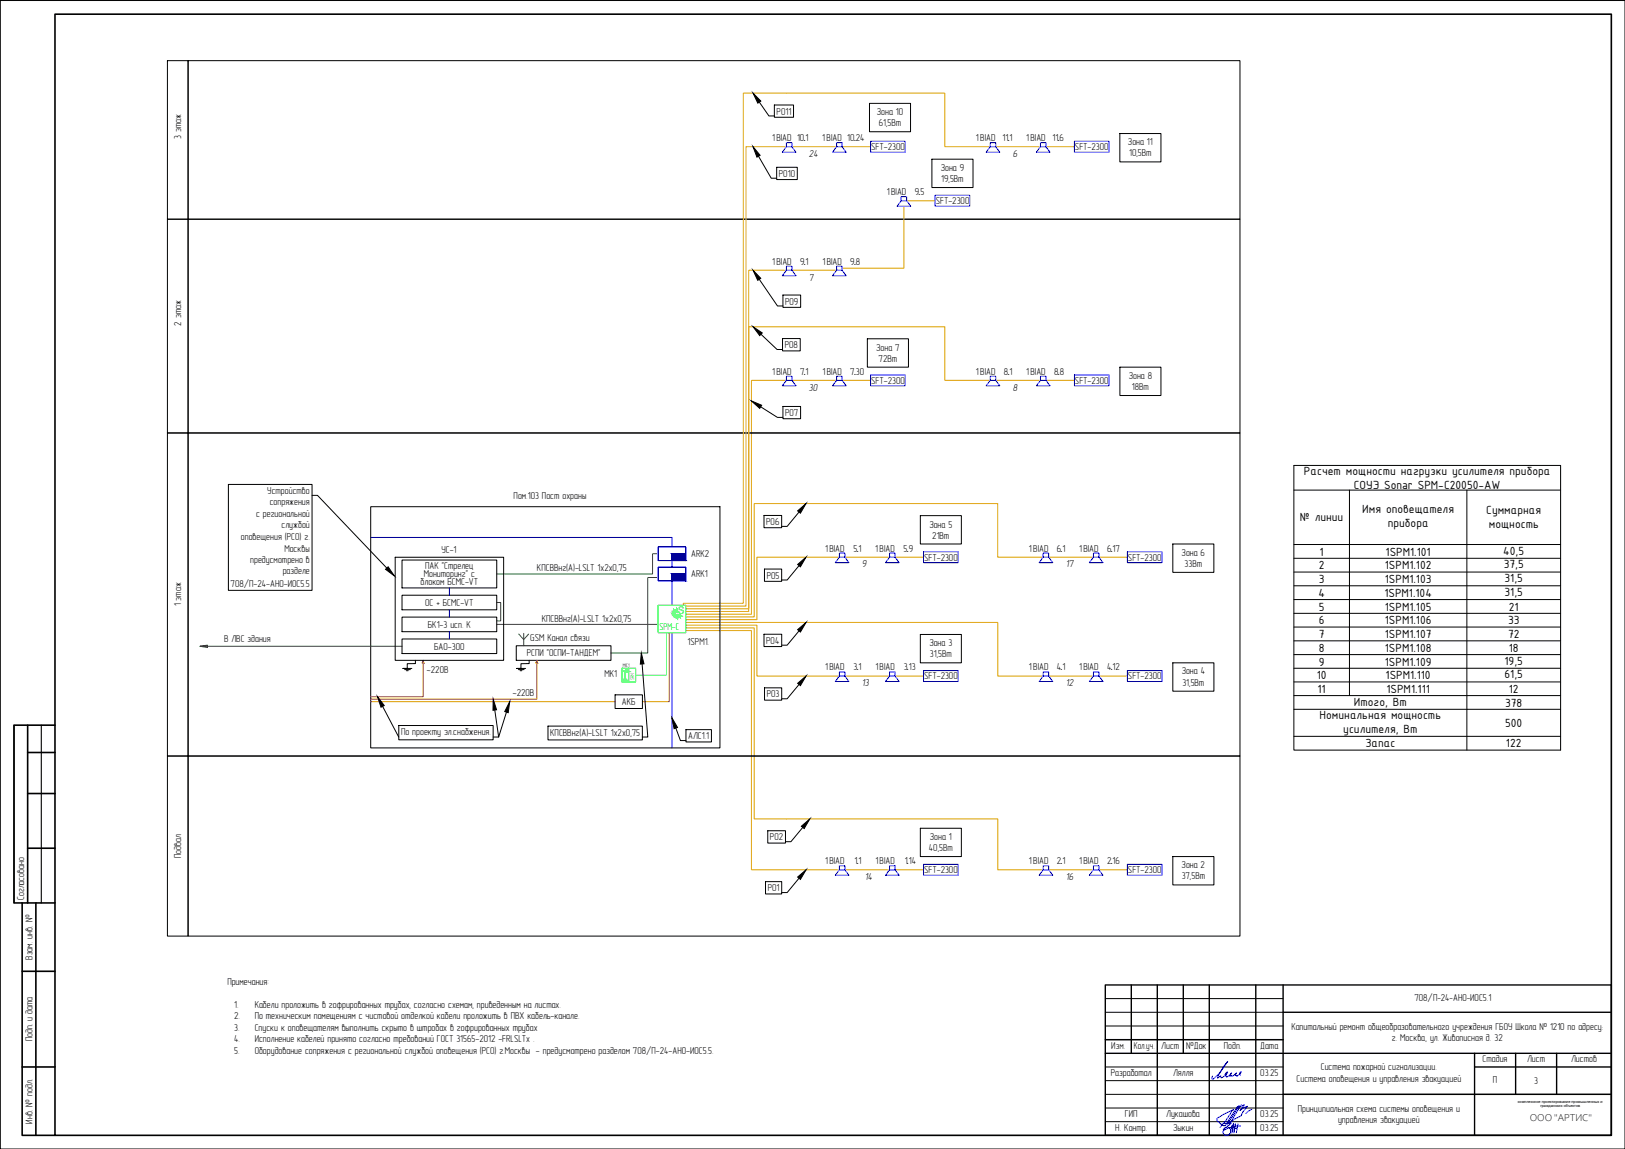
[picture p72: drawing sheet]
<svg xmlns="http://www.w3.org/2000/svg" width="594mm" height="420mm" viewBox="0 0 594 420" stroke-linecap="round" stroke-linejoin="round" font-family="sans-serif">
<defs><g id="words">
<g font-size="4.7">
<text x="476.7" y="173.7">Расчет мощности нагрузки усилителя прибора</text>
<text x="494.9" y="178.7">СОУЭ Sonar SPM-С20050-AW</text>
<text x="475.2" y="190.7">№ линии</text>
<text x="498" y="187.7">Имя оповещателя</text>
<text x="543.4" y="187.9">Суммарная</text>
<text x="507.3" y="192.7">прибора</text>
<text x="544.3" y="192.9">мощность</text>
<text x="482.4" y="203.1">1</text>
<text x="506.6" y="203.1">1SPM1.101</text>
<text x="549.6" y="202.8">40,5</text>
<text x="482.1" y="208.2">2</text>
<text x="506.3" y="208.2">1SPM1.102</text>
<text x="549.7" y="207.9">37,5</text>
<text x="482.1" y="213.2">3</text>
<text x="506.3" y="213.2">1SPM1.103</text>
<text x="550" y="212.9">31,5</text>
<text x="482" y="218.2">4</text>
<text x="506.1" y="218.2">1SPM1.104</text>
<text x="550" y="217.9">31,5</text>
<text x="482.1" y="223.3">5</text>
<text x="506.3" y="223.3">1SPM1.105</text>
<text x="551.6" y="223.3">21</text>
<text x="482.1" y="228.3">6</text>
<text x="482.1" y="233.3">7</text>
<text x="506.3" y="228.3">1SPM1.106</text>
<text x="506.3" y="233.3">1SPM1.107</text>
<text x="551.3" y="228.3">33</text>
<text x="551.3" y="233.3">72</text>
<text x="482.1" y="238.4">8</text>
<text x="506.3" y="238.4">1SPM1.108</text>
<text x="551.6" y="238.4">18</text>
<text x="482.1" y="243.4">9</text>
<text x="506.3" y="243.4">1SPM1.109</text>
<text x="550" y="243.1">19,5</text>
<text x="481.4" y="248.4">10</text>
<text x="506.6" y="248.4">1SPM1.110</text>
<text x="550" y="248.1">61,5</text>
<text x="481.7" y="253.4">11</text>
<text x="506.8" y="253.4">1SPM1.111</text>
<text x="551.6" y="253.4">12</text>
<text x="482.4" y="262.9">Номинальная мощность</text>
<text x="495" y="258.1">Итого, Вт</text>
<text x="550.3" y="258.4">378</text>
<text x="491.1" y="267.9">усилителя, Вт</text>
<text x="550.3" y="265.8">500</text>
<text x="499.2" y="273.3">Запас</text>
<text x="550.6" y="273.3">122</text>
</g>
<text font-size="3.8" fill="#0f0" x="247.9" y="224.6">S</text>
<text font-size="3.8" x="559.2" y="410">ООО &quot;АРТИС&quot;</text>
<g font-size="3.7">
<text x="283.9" y="41.9">РО11</text>
<text x="320.6" y="42">Зона 10</text>
<text x="321.3" y="46.1">61,5Вт</text>
<text x="66.2" y="50.9" transform="rotate(-90 66.2 50.9)">3 этаж</text>
<text x="282.3" y="51.6">1BIAD 101</text>
<text x="293.7" y="51.6">.</text>
<text x="300.6" y="51.6">1BIAD 1024</text>
<text x="312.1" y="51.6">.</text>
<text x="356.8" y="51.6">1BIAD 111</text>
<text x="368.3" y="51.6">.</text>
<text x="375.2" y="51.6">1BIAD 116</text>
<text x="386.6" y="51.6">.</text>
<text x="412.4" y="53">Зона 11</text>
<text x="295.8" y="57.4">24</text>
<text x="318.5" y="54.9">SFT-2300</text>
<text x="370.3" y="57.4">6</text>
<text x="393" y="54.9">SFT-2300</text>
<text x="412.8" y="57.2">10,5Вт</text>
<text x="284.8" y="64.7">РО10</text>
<text x="343.9" y="62.4">Зона 9</text>
<text x="324.2" y="71.4">1BIAD</text>
<text x="334.4" y="71.4">95</text>
<text x="335.7" y="71.4">.</text>
<text x="344.1" y="66.5">19,5Вт</text>
<text x="342.1" y="74.7">SFT-2300</text>
<text x="282.3" y="96.8">1BIAD</text>
<text x="292.5" y="96.8">91</text>
<text x="293.7" y="96.8">.</text>
<text x="300.6" y="96.8">1BIAD</text>
<text x="310.8" y="96.8">98</text>
<text x="312.1" y="96.8">.</text>
<text x="295.8" y="102.6">7</text>
<text x="287.1" y="111.4">РО9</text>
<text x="66.2" y="119.1" transform="rotate(-90 66.2 119.1)">2 этаж</text>
<text x="286.9" y="127.3">РО8</text>
<text x="320.3" y="128.2">Зона 7</text>
<text x="282.3" y="137">1BIAD</text>
<text x="292.5" y="137">71</text>
<text x="293.7" y="137">.</text>
<text x="300.6" y="137">1BIAD</text>
<text x="310.8" y="137">730</text>
<text x="312.1" y="137">.</text>
<text x="321.2" y="132.4">72Вт</text>
<text x="356.8" y="137">1BIAD</text>
<text x="367" y="137">81</text>
<text x="368.3" y="137">.</text>
<text x="375.2" y="137">1BIAD</text>
<text x="385.4" y="137">88</text>
<text x="386.6" y="137">.</text>
<text x="295.8" y="142.8">30</text>
<text x="318.5" y="140.3">SFT-2300</text>
<text x="370.3" y="142.8">8</text>
<text x="393" y="140.3">SFT-2300</text>
<text x="412.6" y="138.6">Зона 8</text>
<text x="413.8" y="142.8">18Вт</text>
<text x="287.1" y="152.1">РО7</text>
<text x="97.7" y="180.6">Устройство</text>
<text x="98.6" y="184.8">сопряжения</text>
<text x="187.8" y="182.6">Пом.103 Пост охраны</text>
<text x="93.6" y="189">с региональной</text>
<text x="280.1" y="192">РО6</text>
<text x="88.1" y="197.5">оповещения (РСО) г.</text>
<text x="102.9" y="193.1">службой</text>
<text x="339.8" y="192.9">Зона 5</text>
<text x="340.8" y="197.1">21Вт</text>
<text x="104" y="201.7">Москвы</text>
<text x="161.4" y="202.3">УС-1</text>
<text x="252.7" y="203.7">ARK2</text>
<text x="301.6" y="201.7">1BIAD</text>
<text x="312" y="201.7">51</text>
<text x="313.1" y="201.7">.</text>
<text x="320" y="201.7">1BIAD</text>
<text x="330.4" y="201.7">59</text>
<text x="331.5" y="201.7">.</text>
<text x="376.2" y="201.7">1BIAD</text>
<text x="386.4" y="201.7">61</text>
<text x="387.6" y="201.7">.</text>
<text x="394.5" y="201.7">1BIAD</text>
<text x="404.7" y="201.7">617</text>
<text x="406" y="201.7">.</text>
<text x="432" y="203.3">Зона 6</text>
<text x="91.5" y="205.8">предусмотрено в</text>
<text x="103.3" y="210">разделе</text>
<text x="155.5" y="208.2">ПАК &quot;Стрелец</text>
<text x="196.3" y="208.9">КПСВВнг(А)-LSLT 1х2х0,75</text>
<text x="315.1" y="207.5">9</text>
<text x="337.8" y="205">SFT-2300</text>
<text x="389.6" y="207.5">17</text>
<text x="412.4" y="205">SFT-2300</text>
<text x="433.1" y="207.5">33Вт</text>
<text x="84.3" y="214.5">708/П-24-АНО-ИОС5.5</text>
<text x="153.8" y="214.1">блоком БСМС-VT</text>
<text x="154.9" y="211.1">Мониторинг&quot; с</text>
<text x="252.7" y="211.1">ARK1</text>
<text x="280.3" y="211.6">РО5</text>
<text x="66.2" y="221.8" transform="rotate(-90 66.2 221.8)">1 этаж</text>
<text x="155.5" y="221.6">ОС + БСМС-VT</text>
<text x="198" y="227.4">КПСВВнг(А)-LSLT 1х2х0,75</text>
<text x="156.4" y="229.6">БК1-3 исп. К</text>
<text x="81.9" y="234.9">В ЛВС здания</text>
<text x="158.8" y="237.6">БАО-300</text>
<text x="192.6" y="240">РСПИ &quot;ОСПИ-ТАНДЕМ&quot;</text>
<text x="193.9" y="234.3">GSM Канал связи</text>
<text x="251.4" y="235.8">1SPМ1.</text>
<text x="280.1" y="235.4">РО4</text>
<text x="339.8" y="236.2">Зона 3</text>
<text x="301.6" y="245.1">1BIAD</text>
<text x="312" y="245.1">31</text>
<text x="313.1" y="245.1">.</text>
<text x="320" y="245.1">1BIAD</text>
<text x="330.4" y="245.1">313</text>
<text x="331.5" y="245.1">.</text>
<text x="339.9" y="240.3">31,5Вт</text>
<text x="376.2" y="245.1">1BIAD</text>
<text x="386.4" y="245.1">41</text>
<text x="387.6" y="245.1">.</text>
<text x="394.5" y="245.1">1BIAD</text>
<text x="404.7" y="245.1">412</text>
<text x="406" y="245.1">.</text>
<text x="155.9" y="246">~220В</text>
<text x="221" y="247.7">МК1</text>
<text x="315.1" y="251">13</text>
<text x="337.8" y="248.5">SFT-2300</text>
<text x="389.6" y="251">12</text>
<text x="412.4" y="248.5">SFT-2300</text>
<text x="432" y="246.5">Зона 4</text>
<text x="432.3" y="250.7">31,5Вт</text>
<text x="187.3" y="254.7">~220В</text>
<text x="227.4" y="257.8">АКБ</text>
<text x="280.3" y="255">РО3</text>
<text x="146.6" y="268.8">По проекту эл.снабжения.</text>
<text x="201.2" y="269.2">КПСВВнг(А)-LSLT 1х2х0,75</text>
<text x="251.6" y="270.3">АЛС1.1</text>
<text x="281.5" y="307.3">РО2</text>
<text x="339.6" y="311.2">40,5Вт</text>
<text x="339.9" y="307">Зона 1</text>
<text x="66.2" y="313.8" transform="rotate(-90 66.2 313.8)">Подвал</text>
<text x="301.6" y="316">1BIAD</text>
<text x="312.4" y="316">11</text>
<text x="313.1" y="316">.</text>
<text x="320" y="316">1BIAD</text>
<text x="330.7" y="316">114</text>
<text x="331.5" y="316">.</text>
<text x="376.2" y="316">1BIAD</text>
<text x="386.4" y="316">21</text>
<text x="387.6" y="316">.</text>
<text x="394.5" y="316">1BIAD</text>
<text x="404.7" y="316">216</text>
<text x="406" y="316">.</text>
<text x="432" y="317.4">Зона 2</text>
<text x="316.1" y="321.8">14</text>
<text x="337.8" y="319.3">SFT-2300</text>
<text x="389.6" y="321.8">16</text>
<text x="412.4" y="319.3">SFT-2300</text>
<text x="432" y="321.6">37,5Вт</text>
<text x="8.9" y="329.2" transform="rotate(-90 8.9 329.2)">Согласовано</text>
<text x="280.7" y="325.9">РО1</text>
<text x="11.9" y="350.9" transform="rotate(-90 11.9 350.9)">Взам. инв. №</text>
<text x="83.1" y="360.2">Примечания:</text>
<text x="85.6" y="368.5">1.</text>
<text x="93.1" y="368.5">Кабели проложить в гофрированных трубах, согласно схемам, приведенным на листах.</text>
<text x="517.1" y="366.2">708/П-24-АНО-ИОС5.1</text>
<text x="85.6" y="372.7">2.</text>
<text x="85.6" y="376.8">3.</text>
<text x="93.1" y="372.7">По техническим помещениям с чистовой отделкой кабели проложить в ПВХ кабель-канале.</text>
<text x="93.1" y="376.8">Спуски к оповещателям выполнить скрыто в штробах в гофрированных трубах</text>
<text x="472.1" y="376.6">Капитальный ремонт общеобразовательного учреждения ГБОУ Школа Ҹ 1210 по адресу:</text>
<text x="11.8" y="380.8" transform="rotate(-90 11.8 380.8)">Подп. и дата</text>
<text x="85.6" y="381">4.</text>
<text x="93.1" y="381">Исполнение кабелей принято согласно требований ГОСТ 31565-2012 -FRLSLTх .</text>
<text x="406.3" y="383.5">Изм.</text>
<text x="414.5" y="383.5">Кол.уч.</text>
<text x="424.5" y="383.5">Лист ҸДок</text>
<text x="447.4" y="383.5">Подп.</text>
<text x="460.7" y="383.5">Дата</text>
<text x="508.8" y="380.8">г. Москва, ул. Живописная д. 32</text>
<text x="85.6" y="385.5">5.</text>
<text x="93.1" y="385.5">Оборудование сопряжения с региональной службой оповещения (РСО) г.Москвы - предусмотрено разделом 708/П-24-АНО-ИОС5.5.</text>
<text x="542" y="388.5">Стадия</text>
<text x="558.3" y="388.5">Лист</text>
<text x="574.3" y="388.5">Листов</text>
<text x="406.1" y="393.5">Разработал</text>
<text x="428.9" y="393.5">Лялля</text>
<text x="460.7" y="393.5">03.25</text>
<text x="474" y="395.5">Система оповещения и управления эвакуацией</text>
<text x="482.9" y="391.3">Система пожарной сигнализации.</text>
<text x="545.8" y="396">П</text>
<text x="560.9" y="396.4">3</text>
<text x="474.4" y="406.6">Принципиальная схема системы оповещения и</text>
<text x="11.9" y="410.8" transform="rotate(-90 11.9 410.8)">Инв. № подл.</text>
<text x="407.7" y="413.7">Н. Контр.</text>
<text x="411.3" y="408.5">ГИП</text>
<text x="426.3" y="408.5">Лукашова</text>
<text x="428.9" y="413.5">Зыкин</text>
<text x="460.7" y="408.5">03.25</text>
<text x="460.7" y="413.5">03.25</text>
<text x="489.2" y="410.8">управления эвакуацией</text>
</g>
<text font-size="3.7" fill="#0f0" x="241.1" y="230.4">SPM-С</text>
<text font-size="1.8" x="227.7" y="243.9">MIC1</text>
<text font-size="1.8" fill="#0f0" x="231.8" y="248.6" transform="rotate(-90 231.8 248.6)">SRM</text>
<g font-size="1.4">
<text x="554.9" y="403.3">комплексное проектирование промышленных и</text>
<text x="563.2" y="405">гражданских объектов</text>
</g>
</g></defs>
<path d="M135.5 196.5h110.2v77" fill="none" stroke="#00f" stroke-width=".37"/>
<g fill="none" stroke="#dda500" stroke-width=".37">
<path d="M287.5 53.7h-14.8v167.9h-22M307.9 53.7h10.4M362 53.7h-16.6v-19.6h-73.7v186.5h-21.9v.8M382.4 53.7h10.4M331.5 73.4h10.4M287.5 98.8h-13.8v123.8h-23M287.5 139.1h-12.8v85.5h-24M307.9 139.1h10.4M362 139.1h-16.6v-19.6h-71.7v104.1h-23M382.4 139.1h10.4M306.9 203.8h-30.2v22.8h-26.7M327.2 203.8h10.4"/>
<path d="M381.4 203.8h-16.6v-19.7h-89.1v41.5h-25.7M401.7 203.8h10.5M250.7 230.6h24v87.5h32.2M250.7 229.6h25v69.9h89.1v18.6h16.6M250.7 228.6h26v18.6h30.2M250.7 227.6h114.1v19.6h16.6M327.2 247.2h10.4M401.7 247.2h10.5M327.2 318.1h10.4M401.7 318.1h10.5"/>
</g>
<path d="M68.8 22.2h384.5v58h-384.5zM68.8 80.2h384.5v78.1h-384.5zM68.8 158.3h384.5v118.2h-384.5zM135.5 185.3h127.7v88.2h-127.7zM147.9 244.9h2.1M148.6 245.3h.6M151.9 241.5v1.2h-3v1.7h-1.6h3.3M189.5 244.9h2.1M190.1 245.3h.7M193.5 241.5v1.2h-3v1.7h-1.6h3.2M68.8 276.5h384.5v65.8h-384.5z" fill="none" stroke="#000" stroke-width=".37"/>
<path d="M240.7 202.5h-2.1v7.4h-57M240.7 211.2h-3.9v27.6h-13.4M73.1 236.3l2.8 .5v-.9l-2.8 .4h73.9M181.6 220.3h1.4v6.7h-1.4M181.6 228.3h59.1M189.7 231.9l1.8 2 1.8-2M191.5 231.6v4.5" fill="none" stroke="#009525" stroke-width=".37"/>
<path d="M244.7 231.4v25.2h-9.8M154.7 241.5l-.4 1.2 .4-1.2 .4 1.2M196.3 241.5l-.4 1.2 .4-1.2 .4 1.2" fill="none" stroke="#f00" stroke-width=".37"/>
<path d="M243.7 231.4v15.5h-11.3" fill="none" stroke="#0ff" stroke-width=".37"/>
<path d="M288.5 53.7h18.3M363 53.7h18.4M330.5 75.4v22.7h-22.6M288.5 98.8h18.3M288.5 139.1h18.3M363 139.1h18.4M307.9 203.8h18.3M382.4 203.8h18.3M307.9 247.2h18.3M382.4 247.2h18.3M307.9 318.1h18.3M382.4 318.1h18.3" fill="none" stroke="#dda500" stroke-width=".37"/>
<!-- layer: 0 -->
<g fill="none" stroke="#000" stroke-width=".37">
<path d="M61.2 22.2h7.6v58h-7.6zM317.9 37.8h15v10.4h-15zM340.7 58.2h15v10.4h-15zM409.4 48.8h15v10.4h-15zM61.2 80.2h7.6v78.1h-7.6zM317.1 123.9h15v10.4h-15zM409.4 134.3h15v10.3h-15zM61.2 158.3h7.6v118.2h-7.6zM473 170.2h97.5v104.1h-97.5zM473 179.2h97.5M493.3 179.2v75.2M536.3 179.2v95.1"/>
<path d="M336.5 188.6h15v10.3h-15zM428.8 198.9h15v10.4h-15zM473 199.1h97.5M473 204.2h97.5M473 209.2h97.5M473 214.2h97.5M473 219.2h97.5M336.5 232h15v10.4h-15zM473 224.3h97.5M473 229.3h97.5M473 234.3h97.5M473 239.4h97.5"/>
<path d="M224.9 254.1h10v5h-10zM428.8 242.4h15v10.4h-15zM473 244.4h97.5M473 249.4h97.5M473 254.4h97.5M473 259.4h97.5M61.2 276.5h7.6v65.8h-7.6zM473 269.3h97.5M336.5 302.9h15v10.3h-15zM428.8 313.2h15v10.4h-15z"/>
</g>
<g fill="#000" stroke="#000" stroke-width=".37">
<path d="M275.3 34.1l2.8 2.9-1.1 .7zM275.3 53.7l2.6 3.1-1.2 .7zM275.3 98.8l2.8 3-1.1 .7zM275.3 119.5l3.4 2.3-1 .9zM274.7 146.6l3.8 1.6-.8 1.1zM291.6 186.8l3.1-2.7-2.1 3.6zM140.9 208.2l1-.9 2.3 3.3zM291.6 206.4l3.1-2.6-2.1 3.5zM291.6 230.3l3.1-2.7-2.1 3.5zM138 254.8l2.5 3.2-1.2 .6zM180.3 255.7l1.2 3.8-1.3 .2zM234.5 238.8l.9 3.9-1.3 .1z"/>
<path d="M291.6 249.9l3.1-2.7-2.1 3.5zM186.3 256.6l-.5 4-1.3-.4zM245.7 262.5l2 3.5-1.3 .5zM293 302.1l3.1-2.6-2.1 3.5zM291.6 320.7l3.1-2.6-2.1 3.5z"/>
</g>
<g fill="none" stroke="#000" stroke-width=".37">
<path d="M277.6 37.3l3.5 5.1h2M283.1 38.4h7v4.5h-7zM277.3 57.1l4.7 8.1h1.9M283.9 61.2h7.6v4.5h-7.6zM277.6 102.1l6.6 9.8h2M286.2 107.9h6.5v4.5h-6.5zM278.2 122.2l5.9 5.6h2M286.1 123.8h6.5v4.5h-6.5zM278.1 148.8l6.1 3.8h2M286.2 148.6h6.5v4.5h-6.5zM83.5 177.1h30.6v38.8h-30.6zM114.1 181.1h2l25.3 26.6"/>
<path d="M279.3 188.5h6.5v4.5h-6.5zM292.1 187.2l-4.3 5.3h-2M279.5 208.1h6.3v4.5h-6.3zM292.1 206.8l-4.3 5.3h-2M279.3 231.9h6.5v4.5h-6.5zM292.1 230.7l-4.3 5.2h-2M139.9 258.3l5.9 11.2M180.9 259.6l1.4 9.9h-2M234.8 242.8l2 26.7h-2M279.5 251.5h6.3v4.5h-6.3zM292.1 250.3l-4.3 5.2h-2M145.8 265.3h34.5v5.2h-34.5z"/>
<path d="M185.2 260.4l-2.9 9.1M200.3 265.5h34.5v5.1h-34.5zM247.1 266.2l1.7 4.6h2M250.8 266.8h9.3v4.5h-9.3zM280.7 303.8h6.5v4.5h-6.5zM293.5 302.6l-4.3 5.2h-2M279.9 322.4h5.9v4.5h-5.9zM292.1 321.1l-4.3 5.3h-2"/>
</g>
<path d="M240.7 221.4v10M227.4 244.4v5" fill="none" stroke="#fff" stroke-width=".37"/>
<g fill="#fff" stroke="#fff" stroke-width=".37">
<path d="M227.4 244.4h5v5zM227.4 244.4v5h5z"/>
<path d="M240.7 221.4h10v10zM240.7 221.4v10h10z"/>
</g>
<g fill="none" stroke="#0f0" stroke-width=".37">
<path d="M240.7 221.4h10v10h-10zM246 224.3h.7v.2h-.7zM246.1 225.1l.6-.4 .2 .3-.6 .3zM246.3 223.5l.6 .3-.2 .2-.6-.3zM246.7 223.1l.2-.2 .3 .6-.2 .2zM247 225.1l.2 .2-.3 .5-.2-.1zM247.5 222.8h.2v.7h-.2zM247.5 225.3h.2v.7h-.2zM247.9 225.3l.3-.2 .3 .6-.2 .1zM248.4 224.7l.6 .4-.1 .2-.6-.3zM227.4 244.4h2.5v5h-2.5v-5h5v5h-5zM228.5 248l.6 .6h-1.2z"/>
<path d="M228.7 245.9l-.2 .4v1.7M228.9 245a.35 .35 0 0 1 .3 .6 .35 .35 0 0 1-.6 0zM229.9 244.4h2.5v5h-2.5"/>
</g>
<g fill="#0f0" stroke="#0f0" stroke-width=".37">
<path d="M229 245h.2z"/>
<path d="M228.7 245.9h.3z"/>
<path d="M228.5 248l.6 .6h-1.2z"/>
<path d="M246.7 223.1h.3z"/>
<path d="M246.7 223.1l.5 .4z"/>
<path d="M246.1 223.7l.8 .1z"/>
<path d="M246.3 225l.4-.3 .2 .3z"/>
<path d="M248.4 224.7l.4 .3h-.5z"/>
<path d="M247 225.1l.2 .2z"/>
<path d="M247.9 225.3h.3z"/>
<path d="M248.5 225.1l.4 .2z"/>
<path d="M248.5 225.1h.5z"/>
<path d="M246.7 225.7h.3z"/>
<path d="M247.9 225.3h.3l.3 .4z"/>
<path d="M229 245h.2zM229 245h.2z"/>
<path d="M229 245h.3zM228.9 245h.4z"/>
<path d="M228.9 245l.4 .1zM228.9 245l.4 .1z"/>
<path d="M228.9 245.1h.4zM228.9 245.1h.4z"/>
<path d="M228.9 245.1l.4 .1zM228.9 245.1l.4 .1z"/>
<path d="M228.8 245.2h.5zM228.8 245.2h.5z"/>
<path d="M228.8 245.2l.5 .1zM228.8 245.2l.5 .1z"/>
<path d="M228.8 245.3h.5zM228.8 245.3h.5z"/>
<path d="M228.8 245.3h.5zM228.8 245.3l.5 .1z"/>
<path d="M228.7 245.4h.6zM228.7 245.4l.5 .1z"/>
<path d="M228.7 245.5h.5zM228.7 245.5l.5 .1z"/>
<path d="M228.6 245.6h.6zM228.6 245.6h.6z"/>
<path d="M228.6 245.6h.6zM228.6 245.6l.5 .1z"/>
<path d="M228.6 245.7h.5zM228.6 245.7h.5z"/>
<path d="M228.6 245.7h.5zM228.6 245.7l.5 .1z"/>
<path d="M228.6 245.8h.5zM228.6 245.8h.4z"/>
<path d="M228.7 245.8h.3zM228.7 245.8l.3 .1z"/>
<path d="M228.7 245.9h.3zM228.7 245.9h.3zM228.7 245.9h.3zM228.7 245.9h.3z"/>
<path d="M228.7 245.9h.3zM228.7 245.9h.3z"/>
<path d="M247.5 222.8l.2 .7v-.7zM247.5 222.8l.2 .7h-.2z"/>
<path d="M246.7 223.1l.5 .4zM246.9 223.5h.3z"/>
<path d="M246.2 223.5l.4 .2zM246.2 223.5l.4 .2h-.5z"/>
<path d="M246.1 223.7l.8 .1zM246.3 223.8h.6l-.2 .2z"/>
<path d="M246 224.3l.7 .2v-.2zM246 224.3l.7 .2h-.7z"/>
<path d="M248.3 225l.7 .1zM248.3 225l.7 .1z"/>
<path d="M246.3 225h.6zM246.1 225.1h.5z"/>
<path d="M246.1 225.1h.5zM246.1 225.1l.3 .2z"/>
<path d="M247.9 225.3l.3 .4h.3zM248.2 225.7h.3z"/>
<path d="M246.9 225.3l.1 .4 .2-.4zM246.9 225.3l.1 .4h-.3z"/>
<path d="M247.5 225.3l.2 .7v-.7zM247.5 225.3l.2 .7h-.2z"/>
</g>
<!-- layer: 0 -->
<path d="M135.5 256.6h89.4M154.7 241.5v13.3h-19.2M196.3 241.5v14.2h-60.8" fill="none" stroke="#f00" stroke-width=".37"/>
<g fill="none" stroke="#00f" stroke-width=".37">
<path d="M318.3 51.7h12.6v4h-12.6zM392.8 51.7h12.7v4h-12.7zM341.9 71.4h12.6v4h-12.6zM318.3 137.1h12.6v4h-12.6zM392.8 137.1h12.7v4h-12.7zM164.3 215v2.7M337.6 201.8h12.7v4h-12.7zM412.2 201.8h12.6v4h-12.6zM164.3 223v2.7M164.3 231v2.7M337.6 245.2h12.7v4h-12.7zM412.2 245.2h12.6v4h-12.6z"/>
<path d="M337.6 316.1h12.7v4h-12.7zM412.2 316.1h12.6v4h-12.6z"/>
</g>
<path d="M144.5 203.8h39.6v37.7h-39.6zM147 217.7h34.6v5.3h-34.6zM147 204.8h34.6v10.2h-34.6zM147 225.7h34.6v5.3h-34.6zM147 233.7h34.6v5.3h-34.6zM188.7 236.1h34.7v5.4h-34.7z" fill="none" stroke="#000" stroke-width=".37"/>
<path d="M20.1 5.2h569v410h-569zM10.1 275.2h10M10.1 265.2v65M20.1 265.2h-15v65h3M10.1 290.2h10M10.1 310.2h10M13.1 330.2v85M20.1 330.2h-12v85h12M8.1 355.2h12M8.1 390.2h12" fill="none" stroke="#000" stroke-width=".59"/>
<path d="M5.1 265.2v65M15.1 265.2v65" fill="none" stroke="#000" stroke-width=".4"/>
<path d="M240.7 200v5M250.7 200v5M240.7 207.4v5M250.7 207.4v5" fill="none" stroke="#fff" stroke-width=".37"/>
<g fill="#fff" stroke="#fff" stroke-width=".37">
<path d="M240.7 207.4l10 5h-10zM240.7 207.4l10 5v-5z"/>
<path d="M240.7 212.4h10v-5zM240.7 207.4h10l-10 5z"/>
<path d="M240.7 200l10 5h-10zM240.7 200l10 5v-5z"/>
<path d="M240.7 205h10v-5zM240.7 200h10l-10 5z"/>
</g>
<path d="M240.7 200h10v5h-10zM240.7 200h10v5h-10v-5h10v5h-10zM240.7 207.4h10v5h-10zM240.7 207.4h10v5h-10v-5h10v5h-10zM245.7 209.9h5h-5v2.5M245.7 202.5h5h-5v2.5" fill="none" stroke="#00f" stroke-width=".37"/>
<g fill="#00f" stroke="#00f" stroke-width=".37">
<path d="M245.7 209.9l5 2.5v-2.5zM245.7 209.9l5 2.5h-5z"/>
<path d="M245.7 202.5l5 2.5v-2.5zM245.7 202.5l5 2.5h-5z"/>
</g>
<g fill="none" stroke="#000" stroke-width=".51">
<path d="M404.1 360.2h185v55h-185zM413.6 360.2v25M423.1 360.2v55M432.6 360.2v25M442.1 360.2v55M459.1 360.2v55M469.1 360.2v55M469.1 370.2h120M404.1 385.2h185M404.1 380.2h65M539.1 385.2v30M539.1 390.2h50"/>
<path d="M554.1 385.2v15M569.1 385.2v15M469.1 400.2h120"/>
</g>
<path d="M404.1 375.2h65M404.1 370.2h65M404.1 365.2h65M404.1 380.2h65M404.1 395.2h65M404.1 390.2h65M404.1 400.2h185M404.1 410.2h65M404.1 405.2h65" fill="none" stroke="#000" stroke-width=".37"/>
<path d="M453.5 393.2l-.1-1 .3-.4-.1 .5-1.4 1.2-.7-.3 .6-.9-1.5 1.3a.51 .51 0 0 0-.5-.4 .51 .51 0 0 0-.5 .3l.7-1.2-.6 .6a1.27 1.27 0 0 1-1.3 .9l-.4-.3 .4-.7-.5 .1 .8-.9a3.6 3.6 0 0 1-2.3 2.1l-.1-.7-1 .8-.2-.3 3.8-5.8-.5 .5a16 16 0 0 1-5.2 6l-.2-.5 .3-.6" fill="none" stroke="#00f" stroke-width=".37"/>
<path d="M447.1 410.8h3l-2.9 2.3a1.42 1.42 0 0 1 2.1-.7 1.42 1.42 0 0 1 .2 2.2M447.8 413.1a1.19 1.19 0 0 0-.4 1.8 1.19 1.19 0 0 0 1.8 0l.3-.3M449.9 413.9l.6-2.4-.2 2.8 .5-1.8 .1-1.7 .4 1.7-.2 1.7M451.4 412.6h.9M451.7 411l-.6 3.2M452.4 405.1l2.5-1.2-1.6 2.2 1.3-.9 1.4-.6-1.7 2.3a5 5 0 0 1-3.4 2.6l-1.5 1.2M452.6 411l-.6 3.2M453 404.4l-.6 .3-4.5 6.9a1.8 1.8 0 0 1-2.1-1.1l-.5-.3a.83 .83 0 0 1-.4-.7 .83 .83 0 0 1 .4-.8l5.7-2.9a2.09 2.09 0 0 0-1.3 1.7l-3.7 4.8M453 404.4l-4.4 6.9M453.5 411.7l-2.9 .4-2.8 1M453.8 404l-4.2 7.2M457.7 405.6l-2.2 1.5" fill="none" stroke="#00f" stroke-width=".37"/>
<g fill="#fff" stroke="#fff" stroke-width=".37">
<path d="M306.9 245.7l2 1.5v-1.5zM306.9 245.7l2 1.5h-2z"/>
<path d="M306.9 247.2l3.5 2-1.5-2zM306.9 247.2l3.5 2h-5z"/>
<path d="M325.2 245.7l2 1.5v-1.5zM325.2 245.7l2 1.5h-2z"/>
<path d="M325.2 247.2l3.5 2-1.5-2zM325.2 247.2l3.5 2h-5z"/>
<path d="M381.4 245.7l2 1.5v-1.5zM381.4 245.7l2 1.5h-2z"/>
<path d="M381.4 247.2l3.5 2-1.5-2zM381.4 247.2l3.5 2h-5z"/>
<path d="M399.7 245.7l2 1.5v-1.5zM399.7 245.7l2 1.5h-2z"/>
<path d="M399.7 247.2l3.5 2-1.5-2zM399.7 247.2l3.5 2h-5z"/>
<path d="M306.9 316.6l2 1.5v-1.5zM306.9 316.6l2 1.5h-2z"/>
<path d="M306.9 318.1l3.5 2-1.5-2zM306.9 318.1l3.5 2h-5z"/>
<path d="M325.2 316.6l2 1.5v-1.5zM325.2 316.6l2 1.5h-2z"/>
<path d="M325.2 318.1l3.5 2-1.5-2zM325.2 318.1l3.5 2h-5z"/>
<path d="M381.4 316.6l2 1.5v-1.5zM381.4 316.6l2 1.5h-2z"/>
<path d="M381.4 318.1l3.5 2-1.5-2zM381.4 318.1l3.5 2h-5z"/>
<path d="M399.7 316.6l2 1.5v-1.5zM399.7 316.6l2 1.5h-2z"/>
<path d="M399.7 318.1l3.5 2-1.5-2zM399.7 318.1l3.5 2h-5z"/>
<path d="M306.9 202.3l2 1.5v-1.5zM306.9 202.3l2 1.5h-2z"/>
<path d="M306.9 203.8l3.5 2-1.5-2zM306.9 203.8l3.5 2h-5z"/>
<path d="M325.2 202.3l2 1.5v-1.5zM325.2 202.3l2 1.5h-2z"/>
<path d="M325.2 203.8l3.5 2-1.5-2zM325.2 203.8l3.5 2h-5z"/>
<path d="M381.4 202.3l2 1.5v-1.5zM381.4 202.3l2 1.5h-2z"/>
<path d="M381.4 203.8l3.5 2-1.5-2zM381.4 203.8l3.5 2h-5z"/>
<path d="M399.7 202.3l2 1.5v-1.5zM399.7 202.3l2 1.5h-2z"/>
<path d="M399.7 203.8l3.5 2-1.5-2zM399.7 203.8l3.5 2h-5z"/>
<path d="M287.5 137.6l2 1.5v-1.5zM287.5 137.6l2 1.5h-2z"/>
<path d="M287.5 139.1l3.5 2-1.5-2zM287.5 139.1l3.5 2h-5z"/>
<path d="M305.9 137.6l2 1.5v-1.5zM305.9 137.6l2 1.5h-2z"/>
<path d="M305.9 139.1l3.5 2-1.5-2zM305.9 139.1l3.5 2h-5.1z"/>
<path d="M362 137.6l2 1.5v-1.5zM362 137.6l2 1.5h-2z"/>
<path d="M362 139.1l3.5 2-1.5-2zM362 139.1l3.5 2h-5z"/>
<path d="M380.4 137.6l2 1.5v-1.5zM380.4 137.6l2 1.5h-2z"/>
<path d="M380.4 139.1l3.5 2-1.5-2zM380.4 139.1l3.5 2h-5z"/>
<path d="M287.5 97.3l2 1.5v-1.5zM287.5 97.3l2 1.5h-2z"/>
<path d="M287.5 98.8l3.5 2-1.5-2zM287.5 98.8l3.5 2h-5z"/>
<path d="M305.9 97.3l2 1.5v-1.5zM305.9 97.3l2 1.5h-2z"/>
<path d="M305.9 98.8l3.5 2-1.5-2zM305.9 98.8l3.5 2h-5.1z"/>
<path d="M287.5 52.2l2 1.5v-1.5zM287.5 52.2l2 1.5h-2z"/>
<path d="M287.5 53.7l3.5 2-1.5-2zM287.5 53.7l3.5 2h-5z"/>
<path d="M305.9 52.2l2 1.5v-1.5zM305.9 52.2l2 1.5h-2z"/>
<path d="M305.9 53.7l3.4 2-1.4-2zM305.9 53.7l3.4 2h-5z"/>
<path d="M362 52.2l2 1.5v-1.5zM362 52.2l2 1.5h-2z"/>
<path d="M362 53.7l3.5 2-1.5-2zM362 53.7l3.5 2h-5z"/>
<path d="M380.4 52.2l2 1.5v-1.5zM380.4 52.2l2 1.5h-2z"/>
<path d="M380.4 53.7l3.5 2-1.5-2zM380.4 53.7l3.5 2h-5z"/>
<path d="M329.5 71.9l2 1.5v-1.5zM329.5 71.9l2 1.5h-2z"/>
<path d="M329.5 73.4l3.5 2-1.5-2zM329.5 73.4l3.5 2h-5.1z"/>
</g>
<g fill="none" stroke="#00f" stroke-width=".37">
<path d="M287.5 53.7l-1.5 2h5l-1.5-2v-1.5h-2v1.5h2M305.9 53.7l-1.6 2h5l-1.4-2v-1.5h-2v1.5h2M362 53.7l-1.5 2h5l-1.5-2v-1.5h-2v1.5h2M380.4 53.7l-1.5 2h5l-1.5-2v-1.5h-2v1.5h2M329.5 73.4l-1.6 2h5.1l-1.5-2v-1.5h-2v1.5h2M287.5 98.8l-1.5 2h5l-1.5-2v-1.5h-2v1.5h2M305.9 98.8l-1.6 2h5.1l-1.5-2v-1.5h-2v1.5h2M287.5 139.1l-1.5 2h5l-1.5-2v-1.5h-2v1.5h2M305.9 139.1l-1.6 2h5.1l-1.5-2v-1.5h-2v1.5h2M362 139.1l-1.5 2h5l-1.5-2v-1.5h-2v1.5h2M380.4 139.1l-1.5 2h5l-1.5-2v-1.5h-2v1.5h2M306.9 203.8l-1.5 2h5l-1.5-2v-1.5h-2v1.5h2"/>
<path d="M325.2 203.8l-1.5 2h5l-1.5-2v-1.5h-2v1.5h2M381.4 203.8l-1.5 2h5l-1.5-2v-1.5h-2v1.5h2M399.7 203.8l-1.5 2h5l-1.5-2v-1.5h-2v1.5h2M306.9 247.2l-1.5 2h5l-1.5-2v-1.5h-2v1.5h2M325.2 247.2l-1.5 2h5l-1.5-2v-1.5h-2v1.5h2M381.4 247.2l-1.5 2h5l-1.5-2v-1.5h-2v1.5h2M399.7 247.2l-1.5 2h5l-1.5-2v-1.5h-2v1.5h2M306.9 318.1l-1.5 2h5l-1.5-2v-1.5h-2v1.5h2M325.2 318.1l-1.5 2h5l-1.5-2v-1.5h-2v1.5h2M381.4 318.1l-1.5 2h5l-1.5-2v-1.5h-2v1.5h2M399.7 318.1l-1.5 2h5l-1.5-2v-1.5h-2v1.5h2"/>
</g>
<!-- layer: G-ANOTVPRT_T -->
<path d="M.1 .2h594v420h-594z" fill="none" stroke="#000" stroke-width=".37"/>
<use href="#words"/>
</svg>
